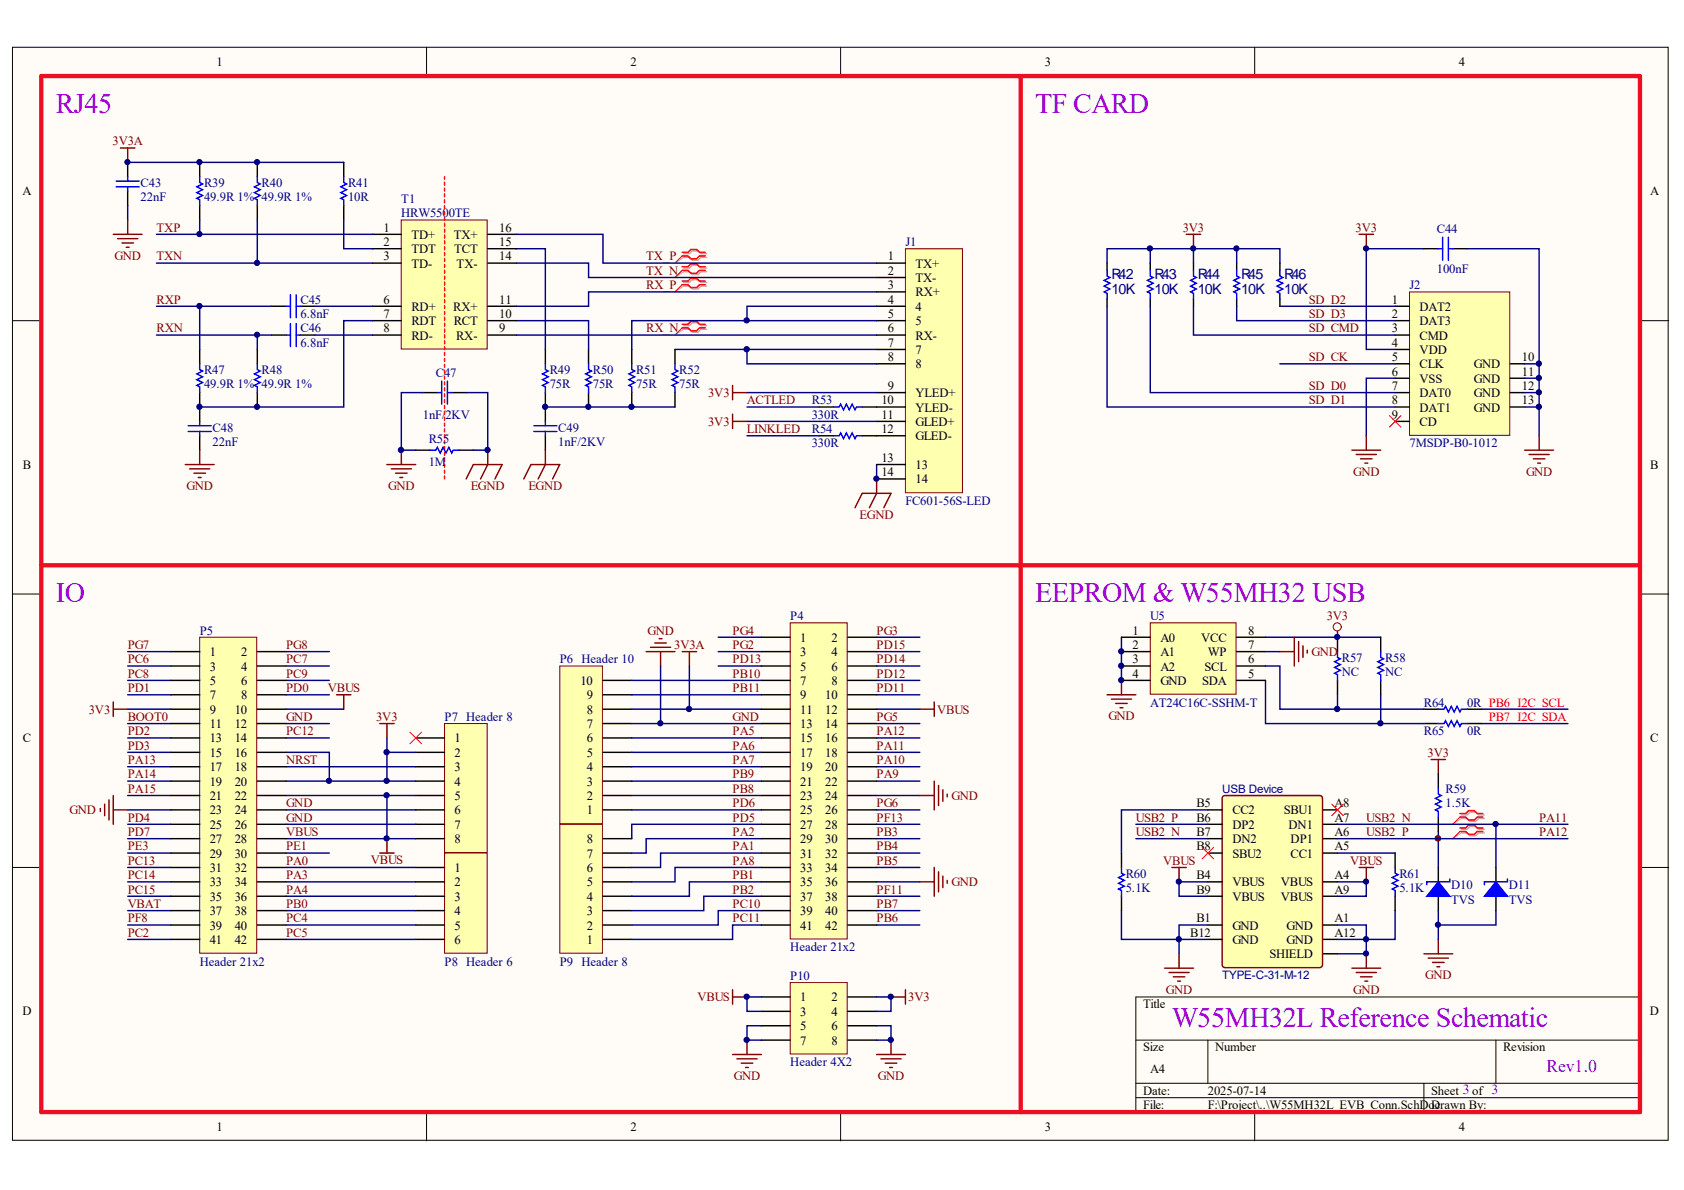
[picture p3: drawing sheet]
<svg xmlns="http://www.w3.org/2000/svg" width="297mm" height="210mm" viewBox="0 0 297 210" stroke-linecap="round" stroke-linejoin="round" font-family="sans-serif">
<defs><g id="words">
<g font-size="5" fill="#90f">
<text x="9.8" y="20">RJ45</text>
<text x="182.6" y="20">TF CARD</text>
<text x="9.8" y="106.3">IO</text>
<text x="182.6" y="106.3">EEPROM &amp; W55MH32 USB</text>
<text x="206.7" y="181.1">W55MH32L Reference Schematic</text>
</g>
<text font-size="3.1" fill="#90f" x="272.8" y="189">Rev1.0</text>
<g font-size="2.5" fill="#000080">
<text x="196" y="49.3">R42</text>
<text x="196" y="51.8">10K</text>
<text x="203.7" y="49.3">R43</text>
<text x="203.7" y="51.8">10K</text>
<text x="211.3" y="49.3">R44</text>
<text x="211.3" y="51.8">10K</text>
<text x="218.9" y="49.3">R45</text>
<text x="218.9" y="51.8">10K</text>
<text x="226.5" y="49.3">R46</text>
<text x="226.5" y="51.8">10K</text>
</g>
<g font-size="2.2">
<text x="38.2" y="11.6">1</text>
<text x="111.2" y="11.6">2</text>
<text x="184.3" y="11.6">3</text>
<text x="257.3" y="11.6">4</text>
<text x="4" y="34.4">A</text>
<text x="291" y="34.4">A</text>
<text x="67.7" y="40.9">1</text>
<text x="88.1" y="40.9">16</text>
<text x="67.7" y="43.4">2</text>
<text x="67.7" y="45.9">3</text>
<text x="72.6" y="42.1">TD+</text>
<text x="72.6" y="44.7">TDT</text>
<text x="72.6" y="47.2">TD-</text>
<text x="80" y="42.1">TX+</text>
<text x="80.1" y="44.7">TCT</text>
<text x="80.5" y="47.2">TX-</text>
<text x="88.1" y="45.9">14</text>
<text x="88.1" y="43.4">15</text>
<text x="156.6" y="45.9">1</text>
<text x="161.5" y="47.2">TX+</text>
<text x="67.7" y="53.6">6</text>
<text x="88.1" y="53.6">11</text>
<text x="156.6" y="48.5">2</text>
<text x="156.6" y="51">3</text>
<text x="156.6" y="53.6">4</text>
<text x="161.5" y="49.7">TX-</text>
<text x="161.5" y="52.3">RX+</text>
<text x="245.5" y="53.6">1</text>
<text x="67.7" y="56.1">7</text>
<text x="67.7" y="58.6">8</text>
<text x="72.6" y="54.8">RD+</text>
<text x="72.6" y="57.4">RDT</text>
<text x="72.6" y="59.9">RD-</text>
<text x="79.9" y="54.8">RX+</text>
<text x="80" y="57.4">RCT</text>
<text x="80.4" y="59.9">RX-</text>
<text x="88.1" y="58.6">9</text>
<text x="88.1" y="56.1">10</text>
<text x="156.6" y="56.1">5</text>
<text x="156.6" y="58.6">6</text>
<text x="161.5" y="54.8">4</text>
<text x="161.5" y="57.4">5</text>
<text x="161.5" y="59.9">RX-</text>
<text x="245.5" y="56.1">2</text>
<text x="245.5" y="58.6">3</text>
<text x="250.4" y="54.8">DAT2</text>
<text x="250.4" y="57.4">DAT3</text>
<text x="250.4" y="59.9">CMD</text>
<text x="156.6" y="61.2">7</text>
<text x="156.6" y="63.7">8</text>
<text x="161.5" y="62.4">7</text>
<text x="161.5" y="65">8</text>
<text x="245.5" y="61.2">4</text>
<text x="245.5" y="63.7">5</text>
<text x="250.4" y="62.4">VDD</text>
<text x="250.4" y="65">CLK</text>
<text x="260" y="65">GND</text>
<text x="268.4" y="63.7">10</text>
<text x="155.5" y="71.3">10</text>
<text x="156.6" y="68.8">9</text>
<text x="161.5" y="70">YLED+</text>
<text x="245.5" y="66.2">6</text>
<text x="245.5" y="68.8">7</text>
<text x="245.5" y="71.3">8</text>
<text x="250.4" y="67.5">VSS</text>
<text x="250.4" y="70">DAT0</text>
<text x="260" y="67.5">GND</text>
<text x="260" y="70">GND</text>
<text x="268.4" y="66.2">11</text>
<text x="268.4" y="68.8">12</text>
<text x="268.4" y="71.3">13</text>
<text x="155.5" y="73.9">11</text>
<text x="155.5" y="76.4">12</text>
<text x="161.5" y="72.6">YLED-</text>
<text x="161.5" y="75.1">GLED+</text>
<text x="161.5" y="77.7">GLED-</text>
<text x="245.5" y="73.9">9</text>
<text x="250.4" y="72.6">DAT1</text>
<text x="250.4" y="75.1">CD</text>
<text x="260" y="72.6">GND</text>
<text x="4" y="82.7">B</text>
<text x="155.5" y="81.5">13</text>
<text x="161.5" y="82.7">13</text>
<text x="291.1" y="82.7">B</text>
<text x="155.5" y="84">14</text>
<text x="161.5" y="85.3">14</text>
<text x="141.2" y="113.2">1</text>
<text x="146.7" y="113.2">2</text>
<text x="199.8" y="111.9">1</text>
<text x="204.7" y="113.2">A0</text>
<text x="211.9" y="113.2">VCC</text>
<text x="220.2" y="111.9">8</text>
<text x="37" y="115.7">1</text>
<text x="37" y="118.3">3</text>
<text x="42.5" y="115.7">2</text>
<text x="42.5" y="118.3">4</text>
<text x="141.2" y="115.7">3</text>
<text x="141.2" y="118.3">5</text>
<text x="146.7" y="115.7">4</text>
<text x="146.7" y="118.3">6</text>
<text x="199.8" y="114.5">2</text>
<text x="199.8" y="117">3</text>
<text x="199.8" y="119.5">4</text>
<text x="204.7" y="115.7">A1</text>
<text x="204.7" y="118.3">A2</text>
<text x="212.5" y="118.3">SCL</text>
<text x="213.1" y="115.7">WP</text>
<text x="220.2" y="119.5">5</text>
<text x="220.2" y="117">6</text>
<text x="220.2" y="114.5">7</text>
<text x="37" y="120.8">5</text>
<text x="37" y="123.3">7</text>
<text x="37" y="125.9">9</text>
<text x="41.4" y="125.9">10</text>
<text x="42.5" y="120.8">6</text>
<text x="42.5" y="123.3">8</text>
<text x="102.4" y="120.8">10</text>
<text x="103.5" y="125.9">8</text>
<text x="103.5" y="123.3">9</text>
<text x="141.2" y="120.8">7</text>
<text x="141.2" y="123.3">9</text>
<text x="141.2" y="125.9">11</text>
<text x="145.6" y="123.3">10</text>
<text x="145.6" y="125.9">12</text>
<text x="146.7" y="120.8">8</text>
<text x="204.7" y="120.8">GND</text>
<text x="212" y="120.8">SDA</text>
<text x="4" y="130.9">C</text>
<text x="37" y="128.4">11</text>
<text x="37" y="131">13</text>
<text x="41.4" y="128.4">12</text>
<text x="41.4" y="131">14</text>
<text x="80.2" y="131">1</text>
<text x="103.5" y="131">6</text>
<text x="103.5" y="128.4">7</text>
<text x="141.2" y="128.4">13</text>
<text x="141.2" y="131">15</text>
<text x="145.6" y="128.4">14</text>
<text x="145.6" y="131">16</text>
<text x="291.1" y="130.9">C</text>
<text x="37" y="133.5">15</text>
<text x="37" y="136">17</text>
<text x="41.4" y="133.5">16</text>
<text x="41.4" y="136">18</text>
<text x="80.2" y="133.5">2</text>
<text x="80.2" y="136">3</text>
<text x="103.5" y="136">4</text>
<text x="103.5" y="133.5">5</text>
<text x="141.2" y="133.5">17</text>
<text x="141.2" y="136">19</text>
<text x="145.6" y="133.5">18</text>
<text x="145.6" y="136">20</text>
<text x="37" y="138.6">19</text>
<text x="37" y="141.1">21</text>
<text x="37" y="143.7">23</text>
<text x="41.4" y="138.6">20</text>
<text x="41.4" y="141.1">22</text>
<text x="41.4" y="143.7">24</text>
<text x="80.2" y="138.6">4</text>
<text x="80.2" y="141.1">5</text>
<text x="80.2" y="143.7">6</text>
<text x="103.5" y="143.7">1</text>
<text x="103.5" y="141.1">2</text>
<text x="103.5" y="138.6">3</text>
<text x="141.2" y="138.6">21</text>
<text x="141.2" y="141.1">23</text>
<text x="141.2" y="143.7">25</text>
<text x="145.6" y="138.6">22</text>
<text x="145.6" y="141.1">24</text>
<text x="145.6" y="143.7">26</text>
<text x="211" y="142.4">B5</text>
<text x="217.4" y="143.7">CC2</text>
<text x="226.4" y="143.7">SBU1</text>
<text x="235.4" y="142.4">A8</text>
<text x="37" y="146.2">25</text>
<text x="37" y="148.7">27</text>
<text x="41.4" y="146.2">26</text>
<text x="41.4" y="148.7">28</text>
<text x="80.2" y="146.2">7</text>
<text x="80.2" y="148.7">8</text>
<text x="103.5" y="148.7">8</text>
<text x="141.2" y="146.2">27</text>
<text x="141.2" y="148.7">29</text>
<text x="145.6" y="146.2">28</text>
<text x="145.6" y="148.7">30</text>
<text x="211" y="144.9">B6</text>
<text x="211" y="147.5">B7</text>
<text x="217.4" y="146.2">DP2</text>
<text x="217.4" y="148.7">DN2</text>
<text x="227.3" y="146.2">DN1</text>
<text x="227.6" y="148.7">DP1</text>
<text x="235.4" y="147.5">A6</text>
<text x="235.4" y="144.9">A7</text>
<text x="37" y="151.3">29</text>
<text x="37" y="153.8">31</text>
<text x="41.4" y="151.3">30</text>
<text x="41.4" y="153.8">32</text>
<text x="80.2" y="153.8">1</text>
<text x="103.5" y="153.8">6</text>
<text x="103.5" y="151.3">7</text>
<text x="141.2" y="151.3">31</text>
<text x="141.2" y="153.8">33</text>
<text x="145.6" y="151.3">32</text>
<text x="145.6" y="153.8">34</text>
<text x="211" y="155.1">B4</text>
<text x="211" y="150">B8</text>
<text x="217.4" y="151.3">SBU2</text>
<text x="227.6" y="151.3">CC1</text>
<text x="235.4" y="155.1">A4</text>
<text x="235.4" y="150">A5</text>
<text x="37" y="156.3">33</text>
<text x="37" y="158.9">35</text>
<text x="37" y="161.4">37</text>
<text x="41.4" y="156.3">34</text>
<text x="41.4" y="158.9">36</text>
<text x="41.4" y="161.4">38</text>
<text x="80.2" y="156.3">2</text>
<text x="80.2" y="158.9">3</text>
<text x="80.2" y="161.4">4</text>
<text x="103.5" y="161.4">3</text>
<text x="103.5" y="158.9">4</text>
<text x="103.5" y="156.3">5</text>
<text x="141.2" y="156.3">35</text>
<text x="141.2" y="158.9">37</text>
<text x="141.2" y="161.4">39</text>
<text x="145.6" y="156.3">36</text>
<text x="145.6" y="158.9">38</text>
<text x="145.6" y="161.4">40</text>
<text x="211" y="157.6">B9</text>
<text x="217.4" y="156.3">VBUS</text>
<text x="217.4" y="158.9">VBUS</text>
<text x="225.9" y="156.3">VBUS</text>
<text x="225.9" y="158.9">VBUS</text>
<text x="235.4" y="157.6">A9</text>
<text x="37" y="164">39</text>
<text x="37" y="166.5">41</text>
<text x="41.4" y="164">40</text>
<text x="41.4" y="166.5">42</text>
<text x="80.2" y="164">5</text>
<text x="80.2" y="166.5">6</text>
<text x="103.5" y="166.5">1</text>
<text x="103.5" y="164">2</text>
<text x="141.2" y="164">41</text>
<text x="145.6" y="164">42</text>
<text x="209.9" y="165.2">B12</text>
<text x="211" y="162.7">B1</text>
<text x="217.4" y="164">GND</text>
<text x="217.4" y="166.5">GND</text>
<text x="227" y="164">GND</text>
<text x="227" y="166.5">GND</text>
<text x="235.4" y="162.7">A1</text>
<text x="235.4" y="165.2">A12</text>
<text x="223.9" y="169">SHIELD</text>
<text x="4" y="179.1">D</text>
<text x="141.2" y="176.7">1</text>
<text x="141.2" y="179.2">3</text>
<text x="146.7" y="176.7">2</text>
<text x="146.7" y="179.2">4</text>
<text x="201.6" y="177.8">Title</text>
<text x="291" y="179.1">D</text>
<text x="141.2" y="181.7">5</text>
<text x="141.2" y="184.3">7</text>
<text x="146.7" y="181.7">6</text>
<text x="146.7" y="184.3">8</text>
<text x="201.6" y="185.5">Size</text>
<text x="214.3" y="185.5">Number</text>
<text x="265.1" y="185.5">Revision</text>
<text x="202.9" y="189.3">A4</text>
<text x="201.6" y="193.1">Date:</text>
<text x="201.6" y="195.6">File:</text>
<text x="213.1" y="193.1">2025-07-14</text>
<text x="213.1" y="195.6">F:\Project\..\W55MH32L_EVB_Conn.SchDoc</text>
<text x="252.4" y="193.1">Sheet 3 of 3</text>
<text x="252.4" y="195.6">Drawn By:</text>
<text x="38.2" y="199.5">1</text>
<text x="111.2" y="199.5">2</text>
<text x="184.3" y="199.5">3</text>
<text x="257.3" y="199.5">4</text>
</g>
<g font-size="2.2" fill="#800000">
<text x="19.9" y="25.6">3V3A</text>
<text x="27.6" y="40.9">TXP</text>
<text x="208.6" y="40.9">3V3</text>
<text x="239.1" y="40.9">3V3</text>
<text x="20.2" y="45.9">GND</text>
<text x="27.6" y="45.9">TXN</text>
<text x="114" y="45.9">TX_P</text>
<text x="27.6" y="53.6">RXP</text>
<text x="114" y="48.5">TX_N</text>
<text x="114" y="51">RX_P</text>
<text x="230.8" y="53.6">SD_D2</text>
<text x="27.6" y="58.6">RXN</text>
<text x="114" y="58.6">RX_N</text>
<text x="230.8" y="56.1">SD_D3</text>
<text x="230.8" y="58.6">SD_CMD</text>
<text x="230.8" y="63.7">SD_CK</text>
<text x="124.9" y="70">3V3</text>
<text x="131.8" y="71.3">ACTLED</text>
<text x="230.8" y="68.8">SD_D0</text>
<text x="230.8" y="71.3">SD_D1</text>
<text x="124.9" y="75.1">3V3</text>
<text x="131.8" y="76.4">LINKLED</text>
<text x="238.7" y="83.9">GND</text>
<text x="269.2" y="83.9">GND</text>
<text x="32.9" y="86.5">GND</text>
<text x="68.5" y="86.5">GND</text>
<text x="83" y="86.5">EGND</text>
<text x="93.2" y="86.5">EGND</text>
<text x="151.6" y="91.5">EGND</text>
<text x="114.2" y="111.9">GND</text>
<text x="129.2" y="111.9">PG4</text>
<text x="154.6" y="111.9">PG3</text>
<text x="234" y="109.4">3V3</text>
<text x="22.5" y="119.5">PC8</text>
<text x="22.5" y="117">PC6</text>
<text x="22.5" y="114.5">PG7</text>
<text x="50.5" y="119.5">PC9</text>
<text x="50.5" y="117">PC7</text>
<text x="50.5" y="114.5">PG8</text>
<text x="118.9" y="114.5">3V3A</text>
<text x="129.2" y="114.5">PG2</text>
<text x="129.2" y="117">PD13</text>
<text x="129.2" y="119.5">PB10</text>
<text x="154.6" y="114.5">PD15</text>
<text x="154.6" y="117">PD14</text>
<text x="154.6" y="119.5">PD12</text>
<text x="231.3" y="115.7">GND</text>
<text x="15.7" y="125.9">3V3</text>
<text x="22.5" y="122.1">PD1</text>
<text x="50.5" y="122.1">PD0</text>
<text x="57.8" y="122.1">VBUS</text>
<text x="129.2" y="122.1">PB11</text>
<text x="154.6" y="122.1">PD11</text>
<text x="165.3" y="125.9">VBUS</text>
<text x="22.5" y="127.2">BOOT0</text>
<text x="22.5" y="129.7">PD2</text>
<text x="50.5" y="127.2">GND</text>
<text x="50.5" y="129.7">PC12</text>
<text x="66.3" y="127.2">3V3</text>
<text x="129.2" y="127.2">GND</text>
<text x="129.2" y="129.7">PA5</text>
<text x="154.6" y="129.7">PA12</text>
<text x="154.6" y="127.2">PG5</text>
<text x="195.5" y="127.1">GND</text>
<text x="22.5" y="134.8">PA13</text>
<text x="22.5" y="137.3">PA14</text>
<text x="22.5" y="132.2">PD3</text>
<text x="50.5" y="134.8">NRST</text>
<text x="129.2" y="132.2">PA6</text>
<text x="129.2" y="134.8">PA7</text>
<text x="129.2" y="137.3">PB9</text>
<text x="154.6" y="132.2">PA11</text>
<text x="154.6" y="134.8">PA10</text>
<text x="154.6" y="137.3">PA9</text>
<text x="251.8" y="133.5">3V3</text>
<text x="12.3" y="143.7">GND</text>
<text x="22.5" y="139.8">PA15</text>
<text x="50.5" y="142.4">GND</text>
<text x="129.2" y="139.8">PB8</text>
<text x="129.2" y="142.4">PD6</text>
<text x="154.6" y="142.4">PG6</text>
<text x="167.8" y="141.1">GND</text>
<text x="22.5" y="147.5">PD7</text>
<text x="22.5" y="144.9">PD4</text>
<text x="50.5" y="144.9">GND</text>
<text x="50.5" y="147.5">VBUS</text>
<text x="129.2" y="147.5">PA2</text>
<text x="129.2" y="144.9">PD5</text>
<text x="154.6" y="144.9">PF13</text>
<text x="154.6" y="147.5">PB3</text>
<text x="200.4" y="144.9">USB2_P</text>
<text x="200.4" y="147.5">USB2_N</text>
<text x="241" y="147.5">USB2_P</text>
<text x="241" y="144.9">USB2_N</text>
<text x="271.5" y="147.5">PA12</text>
<text x="271.5" y="144.9">PA11</text>
<text x="22.5" y="150">PE3</text>
<text x="22.5" y="152.5">PC13</text>
<text x="22.5" y="155.1">PC14</text>
<text x="50.5" y="152.5">PA0</text>
<text x="50.5" y="155.1">PA3</text>
<text x="50.5" y="150">PE1</text>
<text x="65.4" y="152.5">VBUS</text>
<text x="129.2" y="150">PA1</text>
<text x="129.2" y="152.5">PA8</text>
<text x="129.2" y="155.1">PB1</text>
<text x="154.6" y="150">PB4</text>
<text x="154.6" y="152.5">PB5</text>
<text x="205.2" y="152.5">VBUS</text>
<text x="238.2" y="152.5">VBUS</text>
<text x="22.5" y="160.2">VBAT</text>
<text x="22.5" y="157.6">PC15</text>
<text x="50.5" y="157.6">PA4</text>
<text x="50.5" y="160.2">PB0</text>
<text x="129.2" y="160.2">PC10</text>
<text x="129.2" y="157.6">PB2</text>
<text x="154.6" y="157.6">PF11</text>
<text x="154.6" y="160.2">PB7</text>
<text x="167.8" y="156.3">GND</text>
<text x="22.5" y="162.7">PF8</text>
<text x="22.5" y="165.2">PC2</text>
<text x="50.5" y="162.7">PC4</text>
<text x="50.5" y="165.2">PC5</text>
<text x="129.2" y="162.7">PC11</text>
<text x="154.6" y="162.7">PB6</text>
<text x="251.4" y="172.8">GND</text>
<text x="123" y="176.7">VBUS</text>
<text x="160.2" y="176.7">3V3</text>
<text x="205.7" y="175.3">GND</text>
<text x="238.7" y="175.3">GND</text>
<text x="129.4" y="190.5">GND</text>
<text x="154.9" y="190.5">GND</text>
</g>
<g font-size="2.2" fill="#000080">
<text x="24.8" y="33">C43</text>
<text x="24.8" y="35.5">22nF</text>
<text x="36" y="33">R39</text>
<text x="36" y="35.5">49.9R 1% 49.9R 1%</text>
<text x="46.1" y="33">R40</text>
<text x="61.4" y="33">R41</text>
<text x="61.4" y="35.5">10R</text>
<text x="70.8" y="35.8">T1</text>
<text x="70.8" y="38.3">HRW5500TE</text>
<text x="253.4" y="41.1">C44</text>
<text x="159.7" y="43.4">J1</text>
<text x="53" y="53.6">C45</text>
<text x="248.6" y="51">J2</text>
<text x="253.4" y="48.2">100nF</text>
<text x="53" y="58.6">C46</text>
<text x="53" y="56.1">6.8nF</text>
<text x="36" y="66">R47</text>
<text x="46.1" y="66">R48</text>
<text x="53" y="61.2">6.8nF</text>
<text x="97" y="66">R49</text>
<text x="104.6" y="66">R50</text>
<text x="112.2" y="66">R51</text>
<text x="119.8" y="66">R52</text>
<text x="36" y="68.5">49.9R 1% 49.9R 1%</text>
<text x="76.9" y="66.5">C47</text>
<text x="97" y="68.5">75R</text>
<text x="104.6" y="68.5">75R</text>
<text x="112.2" y="68.5">75R</text>
<text x="119.8" y="68.5">75R</text>
<text x="143.2" y="71.3">R53</text>
<text x="37.5" y="76.1">C48</text>
<text x="74.6" y="73.9">1nF/</text>
<text x="78.6" y="73.9">2KV</text>
<text x="98.5" y="76.1">C49</text>
<text x="143.2" y="73.9">330R</text>
<text x="143.2" y="76.4">R54</text>
<text x="37.5" y="78.7">22nF</text>
<text x="75.6" y="78.2">R55</text>
<text x="75.6" y="82.2">1M</text>
<text x="98.5" y="78.7">1nF/2KV</text>
<text x="143.2" y="78.9">330R</text>
<text x="248.6" y="78.9">7MSDP-B0-1012</text>
<text x="159.7" y="89.1">FC601-56S-LED</text>
<text x="35.2" y="111.9">P5</text>
<text x="139.4" y="109.4">P4</text>
<text x="202.9" y="109.4">U5</text>
<text x="98.7" y="117">P6 Header 10</text>
<text x="236.7" y="116.8">R57</text>
<text x="236.7" y="119.3">NC</text>
<text x="244.3" y="116.8">R58</text>
<text x="244.3" y="119.3">NC</text>
<text x="202.9" y="124.6">AT24C16C-SSHM-T</text>
<text x="251.2" y="124.6">R64</text>
<text x="258.8" y="124.6">0R PB6 I2C_SCL</text>
<text x="78.4" y="127.2">P7 Header 8</text>
<text x="251.2" y="129.7">R65</text>
<text x="258.8" y="129.7">0R</text>
<text x="255" y="139.8">R59</text>
<text x="255" y="142.4">1.5K</text>
<text x="198.6" y="154.8">R60</text>
<text x="246.8" y="154.8">R61</text>
<text x="198.6" y="157.4">5.1K</text>
<text x="246.8" y="157.4">5.1K</text>
<text x="256" y="156.9">D10</text>
<text x="256" y="159.4">TVS</text>
<text x="266.2" y="156.9">D11</text>
<text x="266.2" y="159.4">TVS</text>
<text x="139.4" y="167.8">Header 21x2</text>
<text x="35.2" y="170.3">Header 21x2</text>
<text x="78.4" y="170.3">P8 Header 6</text>
<text x="98.7" y="170.3">P9 Header 8</text>
<text x="139.4" y="172.8">P10</text>
<text x="139.4" y="188.1">Header 4X2</text>
</g>
<text font-size="2.2" fill="#f00" x="262.6" y="127.2">PB7 I2C_SDA</text>
<g font-size="2.1" fill="#000080">
<text x="215.6" y="139.9">USB Device</text>
<text x="215.6" y="172.6">TYPE-C-31-M-12</text>
</g>
</g></defs>
<g fill="#fffcf8" stroke="#000" stroke-width=".18">
<path d="M2.2 8.3h292v192.8h-292z"/>
<path d="M7.3 13.4h281.9v182.7h-281.9z"/>
</g>
<g fill="none" stroke="#000" stroke-width=".18">
<path d="M75.2 8.3v5.1M148.3 8.3v5.1M221.3 8.3v5.1M2.2 56.6h5.1M289.3 56.6h5.1M2.2 104.8h5.1M289.3 104.8h5.1M2.2 153h5.1M289.3 153h5.1M289.3 175.9h-88.9v20.3M75.2 196.2v5M148.3 196.2v5"/>
<path d="M200.4 183.5h88.9M200.4 191.1h88.9M200.4 193.6h88.9M213.1 183.5v7.6M221.3 196.2v5M251.2 191.1v5.1M263.9 183.5v7.6"/>
</g>
<circle cx="253.6" cy="147.9" r=".46" fill="#000080" stroke="#000080" stroke-width=".18"/>
<g fill="none" stroke="#000" stroke-width=".25">
<path d="M22.5 28.6v2.6M22.5 33.7v2.6M45.4 28.6v2.6M45.4 36.3v2.5M60.6 28.6v2.6M60.6 36.3v2.5M47.9 59.1h2.6M47.9 54h2.6M53 59.1h2.5M53 54h2.5M35.2 71.8v2.5M35.2 76.9v2.5"/>
<path d="M96.2 61.6v2.6M96.2 69.3v5M96.2 76.9v2.5M103.8 61.6v2.6M103.8 69.3v2.5"/>
</g>
<g fill="none" stroke="#00f" stroke-width=".25">
<path d="M20.5 33h4.1M20.5 31.9h4.1M22.5 31.2v.7M22.5 33v.7M45.4 31.2v1l.5 .2-1 .6 1 .5-1 .5 1 .5-1 .5 .5 .2v1.1M60.6 31.2v1l.5 .2-1 .6 1 .5-1 .5 1 .5-1 .5 .5 .2v1.1M50.5 59.1h.7M50.5 54h.7M51.2 52v4.1M51.2 57.1v4M52.2 52v4.1M52.2 57.1v4"/>
<path d="M52.2 59.1h.8M52.2 54h.8M33.2 75.1h4.1M33.2 76.1h4.1M35.2 74.3v.8M35.2 76.1v.8M94.2 75.1h4M94.2 76.1h4M96.2 64.2v1l.5 .2-1 .6 1 .5-1 .5 1 .5-1 .5 .5 .2v1.1M96.2 74.3v.8M96.2 76.1v.8M103.8 64.2v1l.5 .2-1 .6 1 .5-1 .5 1 .5-1 .5 .5 .2v1.1"/>
</g>
<path d="M96.2 79.4v2.5l-1.3 2.6M92.4 84.5l1.3-2.6h5l-1.2 2.6M150.8 89.6l1.3-2.6h5.1l-1.3 2.6M154.6 84.5v2.5l-1.2 2.6" fill="none" stroke="#800000" stroke-width=".25"/>
<path d="M120.6 44.8h1l.5-.5h1l.5 .5h1M120.6 45.4h1l.5 .5h1l.5-.5h1M120.6 47.3h1l.5-.5h1l.5 .5h1M120.6 47.9h1l.5 .5h1l.5-.5h1M120.6 49.8h1l.5-.5h1l.5 .5h1M120.6 50.5h1l.5 .5h1l.5-.5h1M120.6 57.4h1l.5-.5h1l.5 .5h1M120.6 58.1h1l.5 .5h1l.5-.5h1" fill="none" stroke="#d0a19e" stroke-width=".25"/>
<path d="M120.6 45.4l-1.5 1M120.6 47.9l-1.5 1M120.6 50.5l-1.5 1M120.6 58.1l-1.5 1" fill="none" stroke="#d0a19e" stroke-width=".18"/>
<path d="M120.3 44.5h1l.6-.5h1l.5 .5h1M120.3 45.1h1l.6 .5h1l.5-.5h1M120.3 47h1l.6-.5h1l.5 .5h1M120.3 47.7h1l.6 .5h1l.5-.5h1M120.3 49.6h1l.6-.5h1l.5 .5h1M120.3 50.2h1l.6 .5h1l.5-.5h1M120.3 57.2h1l.6-.5h1l.5 .5h1M120.3 57.8h1l.6 .5h1l.5-.5h1" fill="none" stroke="#f00" stroke-width=".25"/>
<path d="M120.3 45.1l-1.2 1.3M120.3 47.7l-1.2 1.2M120.3 50.2l-1.2 1.3M120.3 57.8l-1.2 1.3" fill="none" stroke="#f00" stroke-width=".18"/>
<path d="M154.6 81.9v2.6" fill="none" stroke="#000080" stroke-width=".25"/>
<path d="M159.7 43.9h10.1v43h-10.1z" fill="#ffffb0" stroke="#800000" stroke-width=".18"/>
<g fill="none" stroke="#000" stroke-width=".25">
<path d="M154.6 46.4h5.1M154.6 48.9h5.1M154.6 51.5h5.1M154.6 54h5.1M154.6 56.6h5.1M154.6 59.1h5.1M74.6 69.3h2.5M79.7 69.3h2.5M111.4 61.6v2.6M111.4 69.3v2.5M154.6 61.6h5.1M154.6 64.2h5.1"/>
<path d="M154.6 69.3h5.1M154.6 71.8h5.1M154.6 74.3h5.1M154.6 76.9h5.1M154.6 81.9h5.1M154.6 84.5h5.1"/>
</g>
<path d="M91.1 43.9h5.1v17.7M91.1 56.6h12.7v5M154.6 54h-22.8v2.6h22.8M131.8 71.8h12.7M131.8 76.9h12.7M154.6 61.6h-22.8v2.6h22.8" fill="none" stroke="#000080" stroke-width=".25"/>
<path d="M77.1 69.3h.8M77.9 67.2v4.1M78.9 67.2v4.1M78.9 69.3h.8M111.4 64.2v1l.5 .2-1 .6 1 .5-1 .5 1 .5-1 .5 .5 .2v1.1" fill="none" stroke="#00f" stroke-width=".25"/>
<path d="M70.8 79.4v2.5M86 79.4v2.5l-1.2 2.6M68.3 81.9h5M69 82.7h3.6M69.8 83.5h2M70.5 84.2h.5M82.2 84.5l1.3-2.6h5.1l-1.3 2.6" fill="none" stroke="#800000" stroke-width=".25"/>
<path d="M70.8 38.8h15.1v22.8h-15.1z" fill="#ffffb0" stroke="#800000" stroke-width=".18"/>
<g fill="none" stroke="#000" stroke-width=".25">
<path d="M35.2 28.6v2.6M35.2 36.3v2.5M65.7 41.3h5.1M65.7 43.9h5.1M65.7 46.4h5.1M65.7 54h5.1M65.7 56.6h5.1M65.7 59.1h5.1M86 41.3h5.1M86 43.9h5.1M86 46.4h5.1M86 54h5.1"/>
<path d="M86 56.6h5.1M86 59.1h5.1M35.2 61.6v2.6M35.2 69.3v2.5M45.4 61.6v2.6M45.4 69.3v2.5M73.3 79.4h2.6M81 79.4h2.5M119.1 61.6v2.6M119.1 69.3v2.5M144.5 71.8h2.5M144.5 76.9h2.5"/>
<path d="M152.1 71.8h2.5M152.1 76.9h2.5"/>
</g>
<path d="M78.4 84.5v-53.3" fill="none" stroke="#f00" stroke-width=".25" stroke-dasharray=".5 .5"/>
<path d="M35.2 31.2v1l.5 .2-1 .6 1 .5-1 .5 1 .5-1 .5 .5 .2v1.1M35.2 64.2v1l.5 .2-1 .6 1 .5-1 .5 1 .5-1 .5 .5 .2v1.1M45.4 64.2v1l.5 .2-1 .6 1 .5-1 .5 1 .5-1 .5 .5 .2v1.1M75.9 79.4h1l.2-.5 .5 1 .6-1 .5 1 .5-1 .5 1 .2-.5h1.1M119.1 64.2v1l.5 .2-1 .6 1 .5-1 .5 1 .5-1 .5 .5 .2v1.1M147 71.8h1l.3-.5 .5 1 .5-1 .5 1 .5-1 .5 1 .3-.5h1M147 76.9h1l.3-.5 .5 1 .5-1 .5 1 .5-1 .5 1 .3-.5h1" fill="none" stroke="#00f" stroke-width=".25"/>
<g fill="none" stroke="#000080" stroke-width=".25">
<path d="M22.5 36.3v2.5M60.6 38.8v5.1h5.1M27.6 59.1h20.3M27.6 46.4h38.1M27.6 41.3h38.1M27.6 54h20.3M55.5 59.1h10.2M55.5 54h10.2M65.7 56.6h-5.1v15.2h-25.4M91.1 46.4h12.7v2.5h50.8M91.1 41.3h15.3v5.1h48.2M91.1 59.1h63.5"/>
<path d="M154.6 51.5h-50.8v2.5h-12.7M74.6 69.3h-3.8v10.1h2.5M82.2 69.3h3.8v10.1h-2.5"/>
</g>
<path d="M78.4 127.6h7.5v22.8h-7.5z" fill="#ffffb0" stroke="#800000" stroke-width=".18"/>
<path d="M73.3 130.2h5.1M73.3 132.7h5.1M73.3 135.2h5.1M73.3 137.8h5.1M73.3 140.3h5.1M73.3 142.9h5.1M73.3 145.4h5.1M73.3 147.9h5.1" fill="none" stroke="#000" stroke-width=".25"/>
<path d="M98.7 145.4h7.6v22.7h-7.6z" fill="#ffffb0" stroke="#800000" stroke-width=".18"/>
<path d="M106.4 158.1h5M106.4 155.5h5M106.4 153h5M106.4 150.5h5M106.4 147.9h5M106.4 165.7h5M106.4 163.2h5M106.4 160.6h5" fill="none" stroke="#000" stroke-width=".25"/>
<path d="M78.4 150.5h7.5v17.6h-7.5z" fill="#ffffb0" stroke="#800000" stroke-width=".18"/>
<path d="M73.3 153h5.1M73.3 155.5h5.1M73.3 158.1h5.1M73.3 160.6h5.1M73.3 163.2h5.1M73.3 165.7h5.1" fill="none" stroke="#000" stroke-width=".25"/>
<path d="M98.7 117.5h7.6v27.8h-7.6z" fill="#ffffb0" stroke="#800000" stroke-width=".18"/>
<path d="M106.4 137.8h5M106.4 135.2h5M106.4 132.7h5M106.4 130.2h5M106.4 127.6h5M106.4 125.1h5M106.4 122.6h5M106.4 120h5M106.4 142.9h5M106.4 140.3h5" fill="none" stroke="#000" stroke-width=".25"/>
<g fill="none" stroke="#000080" stroke-width=".25">
<path d="M116.5 117.5v10.1M121.6 117.5v7.6M126.7 117.5h7.6M154.6 117.5h7.6M22.5 135.2h7.6M22.5 137.8h7.6M22.5 120h7.6M22.5 122.6h7.6M22.5 125.1h7.6M22.5 127.6h7.6M22.5 130.2h7.6M22.5 132.7h7.6"/>
<path d="M50.5 132.7h7.6v5.1M50.5 135.2h22.8M50.5 137.8h22.8M50.5 120h7.6M50.5 122.6h7.6M50.5 125.1h10.1M50.5 127.6h7.6M50.5 130.2h7.6M68.3 132.7h5M68.3 130.2v7.6M111.4 135.2h22.9M111.4 137.8h22.9"/>
<path d="M111.4 120h22.9M111.4 122.6h22.9M111.4 125.1h22.9M111.4 127.6h22.9M111.4 130.2h22.9M111.4 132.7h22.9M154.6 135.2h7.6M154.6 137.8h7.6M154.6 120h7.6M154.6 122.6h7.6M154.6 125.1h7.6M154.6 127.6h7.6"/>
<path d="M154.6 130.2h7.6M154.6 132.7h7.6M22.5 140.3h7.6M22.5 142.9h7.6M22.5 145.4h7.6M22.5 147.9h7.6M22.5 153h7.6M22.5 155.5h7.6M22.5 158.1h7.6M22.5 150.5h7.6M50.5 140.3h22.8M50.5 142.9h22.8"/>
<path d="M50.5 145.4h22.8M50.5 147.9h22.8M50.5 153h22.8M50.5 155.5h22.8M50.5 158.1h22.8M50.5 150.5h7.6M68.3 140.3v7.6M111.4 140.3h22.9M111.4 142.9h22.9M134.3 145.4h-22.9v2.5M134.3 147.9h-20.3v2.6h-2.6M134.3 150.5h-17.8v2.5h-5.1"/>
<path d="M134.3 153h-15.2v2.5h-7.7M134.3 155.5h-12.7v2.6h-10.2M134.3 158.1h-10.2v2.5h-12.7M154.6 140.3h7.6M154.6 142.9h7.6M154.6 145.4h7.6M154.6 147.9h7.6M154.6 153h7.6M154.6 155.5h7.6M154.6 158.1h7.6M154.6 150.5h7.6M22.5 160.6h7.6"/>
<path d="M22.5 163.2h7.6M22.5 165.7h7.6M50.5 160.6h22.8M50.5 163.2h22.8M50.5 165.7h22.8M134.3 160.6h-7.6v2.6h-15.3M134.3 163.2h-5.1v2.5h-17.8M154.6 160.6h7.6M154.6 163.2h7.6"/>
</g>
<path d="M72.3 129.2l2 2M74.3 129.2l-2 2" fill="none" stroke="#f00" stroke-width=".18"/>
<g fill="none" stroke="#800000" stroke-width=".25">
<path d="M114 114.9h5.1M114.7 114.2h3.6M115.5 113.4h2M116.3 112.7h.5M116.5 114.9v2.6M120.3 114.9h2.6M121.6 114.9v2.6M20 123.8v2.6M20 125.1h2.5M59.4 122.6h2.5M60.6 122.6v2.5M67 127.6h2.5"/>
<path d="M68.3 127.6v2.6M162.2 125.1h2.6M164.8 123.8v2.6M164.8 137.8v5.1M165.5 138.5v3.6M166.3 139.3v2M17.7 142.6v.5M18.5 141.8v2.1M19.2 141.1v3.5M20 140.3v5.1M20 142.9h2.5M67 150.5h2.5"/>
<path d="M68.3 147.9v2.6M162.2 140.3h2.6M162.2 155.5h2.6M164.8 153v5.1M165.5 153.8v3.5M166.3 154.5v2.1M167.1 140.1v.5M167.1 155.3v.5"/>
</g>
<path d="M248.6 51.5h17.7v25.3h-17.7z" fill="#ffffb0" stroke="#800000" stroke-width=".18"/>
<g fill="none" stroke="#000" stroke-width=".25">
<path d="M195.3 46.4v1.3M195.3 52.8v1.2M202.9 46.4v1.3M202.9 52.8v1.2M210.5 46.4v1.3M210.5 52.8v1.2M218.1 46.4v1.3M218.1 52.8v1.2M225.8 46.4v1.3M225.8 52.8v1.2M246.1 54h2.5M246.1 56.6h2.5"/>
<path d="M246.1 59.1h2.5M251.2 43.9h2.5M256.2 43.9h2.6M246.1 61.6h2.5M246.1 64.2h2.5M246.1 66.7h2.5M246.1 69.3h2.5M246.1 71.8h2.5M246.1 74.3h2.5M266.4 64.2h2.5M266.4 66.7h2.5M266.4 69.3h2.5"/>
<path d="M266.4 71.8h2.5M235.9 112.4v2.5M235.9 120v2.6"/>
</g>
<g fill="none" stroke="#000080" stroke-width=".25">
<path d="M22.5 28.6h38.1M35.2 38.8v2.5M45.4 38.8v7.6M35.2 54v7.6M45.4 59.1v2.5M131.8 56.6h-20.4v5M195.3 54v17.8h50.8M195.3 46.4v-2.5h30.5v2.5M202.9 54v15.3h43.2M202.9 43.9v2.5M210.5 54v5.1h35.6M210.5 43.9v2.5"/>
<path d="M218.1 54v2.6h28M218.1 43.9v2.5M225.8 54h20.3M251.2 43.9h-10.2v17.7h5.1M258.8 43.9h12.7v20.3M96.2 71.8h22.9M119.1 61.6h12.7M131.8 69.3h22.8M131.8 74.3h22.8M225.8 64.2h20.3M246.1 66.7h-5.1v10.2M268.9 64.2h2.6v12.7"/>
<path d="M268.9 71.8h2.6M268.9 69.3h2.6M268.9 66.7h2.6M197.8 112.4v7.6M223.2 112.4h20.3M223.2 120v7.6h20.3v-5"/>
</g>
<path d="M195.3 47.7v1l.5 .2-1 .6 1 .5-1 .5 1 .5-1 .5 .5 .2v1.1M202.9 47.7v1l.5 .2-1 .6 1 .5-1 .5 1 .5-1 .5 .5 .2v1.1M210.5 47.7v1l.5 .2-1 .6 1 .5-1 .5 1 .5-1 .5 .5 .2v1.1M218.1 47.7v1l.5 .2-1 .6 1 .5-1 .5 1 .5-1 .5 .5 .2v1.1M225.8 47.7v1l.5 .2-1.1 .6 1.1 .5-1.1 .5 1.1 .5-1.1 .5 .6 .2v1.1M253.7 43.9h.8M254.5 41.8v4.1M255.5 41.8v4.1M255.5 43.9h.7M235.9 114.9v1.1l.5 .2-1 .5 1 .5-1 .5 1 .5-1 .5 .5 .3v1" fill="none" stroke="#00f" stroke-width=".25"/>
<path d="M245.1 73.3l2 2M247.1 73.3l-2 2" fill="none" stroke="#f00" stroke-width=".18"/>
<g fill="none" stroke="#800000" stroke-width=".25">
<path d="M21.3 26.1h2.5M22.5 26.1v2.5M22.5 38.8v2.5M20 41.3h5.1M20.7 42.1h3.6M21.5 42.9h2M22.3 43.6h.5M209.2 41.3h2.6M210.5 41.3v2.6M239.7 41.3h2.6M241 41.3v2.6M35.2 79.4v2.5"/>
<path d="M129.2 68v2.5M129.2 73.1v2.5M129.2 69.3h2.6M129.2 74.3h2.6M238.5 79.4h5M241 76.9v2.5M268.9 79.4h5.1M271.5 76.9v2.5M32.7 81.9h5.1M33.4 82.7h3.6M34.2 83.5h2M35 84.2h.5"/>
<path d="M239.2 80.2h3.6M240 80.9h2M240.7 81.7h.6M269.7 80.2h3.6M270.5 80.9h2M271.2 81.7h.5M235.9 111.4v1"/>
</g>
<path d="M7.3 13.4h282v182.8h-282zM180 13.4v86.3M7.3 99.7h282" fill="none" stroke="#ee0e22" stroke-width=".76"/>
<circle cx="235.9" cy="110.6" r=".71" fill="none" stroke="#800000" stroke-width=".18"/>
<path d="M202.9 109.9h15.1v12.6h-15.1z" fill="#ffffb0" stroke="#800000" stroke-width=".18"/>
<g fill="none" stroke="#000" stroke-width=".25">
<path d="M197.8 112.4h5.1M197.8 114.9h5.1M197.8 117.5h5.1M218.1 112.4h5.1M218.1 114.9h5.1M218.1 117.5h5.1M243.5 112.4v2.5M197.8 120h5.1M218.1 120h5.1M243.5 120v2.6M253.7 153v2.5M253.7 158.1v2.5"/>
<path d="M263.9 153v2.5M263.9 158.1v2.5"/>
</g>
<path d="M243.5 114.9v1.1l.5 .2-1 .5 1 .5-1 .5 1 .5-1 .5 .5 .3v1M255.7 155v.5h-4v.6M265.9 155v.5h-4.1v.6" fill="none" stroke="#00f" stroke-width=".25"/>
<path d="M257.8 143.7h1l.5-.5h1l.5 .5h1M257.8 144.4h1l.5 .5h1l.5-.5h1M257.8 146.3h1l.5-.5h1l.5 .5h1M257.8 146.9h1l.5 .5h1l.5-.5h1" fill="none" stroke="#d0a19e" stroke-width=".25"/>
<path d="M257.8 144.4l-1.6 1M257.8 146.9l-1.6 1" fill="none" stroke="#d0a19e" stroke-width=".18"/>
<path d="M257.5 143.5h1l.5-.5h1.1l.5 .5h1M257.5 144.1h1l.5 .5h1.1l.5-.5h1M257.5 146h1l.5-.5h1.1l.5 .5h1M257.5 146.7h1l.5 .5h1.1l.5-.5h1" fill="none" stroke="#f00" stroke-width=".25"/>
<path d="M257.5 144.1l-1.3 1.3M257.5 146.7l-1.3 1.2" fill="none" stroke="#f00" stroke-width=".18"/>
<path d="M252.4 134h2.6M253.7 134v2.5M251.2 168.2h5M251.9 169h3.6M252.7 169.8h2M253.4 170.5h.6M253.7 165.7v2.5" fill="none" stroke="#800000" stroke-width=".25"/>
<path d="M253.7 146.7v6.3M263.9 145.4v7.6M253.7 160.6v5.1M263.9 160.6v2.6h-10.2" fill="none" stroke="#000080" stroke-width=".25"/>
<g fill="#00f" stroke="#00f" stroke-width=".25">
<path d="M253.7 155.5l2 2.6h-4z"/>
<path d="M263.9 155.5l2 2.6h-4.1z"/>
</g>
<path d="M215.6 140.6l.5-.3h16.7l.4 .3 .1 29.6-.3 .4-16.9 .1-.5-.3z" fill="#ffffb0" stroke="#800" stroke-width=".25"/>
<g fill="none" stroke="#000" stroke-width=".25">
<path d="M251.2 125.1h2.5M251.2 127.6h2.5M253.7 136.5v2.6M258.8 125.1h2.5M258.8 127.6h2.5M197.8 150.5v2.5M197.8 158.1v2.5M213.1 155.5h2.5M213.1 142.9h2.5M213.1 145.4h2.5M213.1 147.9h2.5M213.1 150.5h2.5"/>
<path d="M213.1 158.1h2.5M233.4 155.5h2.5M233.4 142.9h2.5M233.4 145.4h2.5M233.4 147.9h2.5M233.4 150.5h2.5M233.4 158.1h2.5M246.1 150.5v2.5M246.1 158.1v2.5M253.7 144.1v2.6M213.1 163.2h2.5M213.1 165.7h2.5"/>
<path d="M233.4 163.2h2.5M233.4 165.7h2.5M233.4 168.2h2.5"/>
</g>
<g fill="none" stroke="#800000" stroke-width=".25">
<path d="M225.8 114.9h2.5M228.3 112.4v5.1M229.1 113.2v3.5M229.8 113.9v2.1M230.6 114.7v.5M195.3 122.6h5.1M196 123.3h3.6M196.8 124.1h2M197.6 124.8h.5M197.8 120v2.6M206.7 153h2.5M208 153v2.5"/>
<path d="M239.7 153h2.6M241 153v2.5M205.4 170.8h5.1M206.2 171.5h3.6M207 172.3h2M207.7 173.1h.5M208 168.2v2.6M238.5 170.8h5M239.2 171.5h3.6M240 172.3h2M240.7 173.1h.6M241 168.2v2.6"/>
</g>
<g fill="none" stroke="#000080" stroke-width=".25">
<path d="M22.5 117.5h7.6M50.5 117.5h7.6M126.7 114.9h7.6M154.6 114.9h7.6M223.2 117.5h2.6v7.6h25.4M223.2 114.9h2.6M235.9 122.6v2.5M243.5 127.6h7.7M261.3 125.1h15.3M261.3 127.6h15.3M200.4 145.4h12.7M200.4 147.9h12.7"/>
<path d="M213.1 155.5h-5.1v2.6h5.1M213.1 142.9h-15.3v7.6M235.9 155.5h5.1v2.6h-5.1M235.9 150.5h10.2M235.9 145.4h40.7M235.9 147.9h40.7M197.8 160.6v5.1h10.2v-2.5h5.1M213.1 165.7h-5.1v2.5M235.9 165.7h5.1v2.5h-5.1M246.1 160.6v5.1h-5.1v-2.5h-5.1"/>
</g>
<path d="M212 149.5l2.1 2M214.1 149.5l-2.1 2M234.9 141.8l2 2.1M236.9 141.8l-2 2.1" fill="none" stroke="#f00" stroke-width=".18"/>
<path d="M253.7 139.1v1l.5 .2-1 .5 1 .5-1 .5 1 .6-1 .5 .5 .2v1M253.7 125.1h1l.3-.5 .5 1 .5-1 .5 1 .5-1 .5 1 .3-.5h1M253.7 127.6h1l.3-.5 .5 1 .5-1 .5 1 .5-1 .5 1 .3-.5h1M197.8 153v1l.5 .3-1 .5 1 .5-1 .5 1 .5-1 .5 .5 .3v1M246.1 153v1l.5 .3-1 .5 1 .5-1 .5 1 .5-1 .5 .5 .3v1" fill="none" stroke="#00f" stroke-width=".25"/>
<circle cx="253.6" cy="147.9" r=".46" fill="#800000" stroke="#800000" stroke-width=".18"/>
<path d="M180 99.7v96.5" fill="none" stroke="#ee0e22" stroke-width=".76"/>
<path d="M139.4 173.3h10v12.6h-10z" fill="#ffffb0" stroke="#800000" stroke-width=".18"/>
<path d="M134.3 175.9h5.1M134.3 178.4h5.1M149.5 175.9h5.1M149.5 178.4h5.1M134.3 180.9h5.1M134.3 183.5h5.1M149.5 180.9h5.1M149.5 183.5h5.1" fill="none" stroke="#000" stroke-width=".25"/>
<g fill="none" stroke="#800000" stroke-width=".25">
<path d="M129.2 175.9h2.6M129.2 174.6v2.5M157.2 175.9h2.5M159.7 174.6v2.5M129.2 186h5.1M130 186.8h3.5M130.7 187.5h2.1M131.5 188.3h.5M131.8 183.5v2.5M154.6 186h5.1M155.4 186.8h3.5M156.1 187.5h2.1"/>
<path d="M156.9 188.3h.5M157.2 183.5v2.5"/>
</g>
<path d="M134.3 175.9h-2.5v2.5h2.5M154.6 175.9h2.6v2.5h-2.6M134.3 180.9h-2.5v2.6h2.5M154.6 180.9h2.6v2.6h-2.6" fill="none" stroke="#000080" stroke-width=".25"/>
<path d="M139.4 109.9h10v55.7h-10z" fill="#ffffb0" stroke="#800000" stroke-width=".18"/>
<g fill="none" stroke="#000" stroke-width=".25">
<path d="M134.3 112.4h5.1M134.3 114.9h5.1M134.3 117.5h5.1M149.5 112.4h5.1M149.5 114.9h5.1M149.5 117.5h5.1M134.3 120h5.1M134.3 122.6h5.1M134.3 125.1h5.1M134.3 127.6h5.1M134.3 130.2h5.1M134.3 132.7h5.1"/>
<path d="M134.3 135.2h5.1M134.3 137.8h5.1M149.5 120h5.1M149.5 122.6h5.1M149.5 125.1h5.1M149.5 127.6h5.1M149.5 130.2h5.1M149.5 132.7h5.1M149.5 135.2h5.1M149.5 137.8h5.1M134.3 140.3h5.1M134.3 142.9h5.1"/>
<path d="M134.3 145.4h5.1M134.3 147.9h5.1M134.3 150.5h5.1M134.3 153h5.1M134.3 155.5h5.1M134.3 158.1h5.1M149.5 140.3h5.1M149.5 142.9h5.1M149.5 145.4h5.1M149.5 147.9h5.1M149.5 150.5h5.1M149.5 153h5.1"/>
<path d="M149.5 155.5h5.1M149.5 158.1h5.1M134.3 160.6h5.1M134.3 163.2h5.1M149.5 160.6h5.1M149.5 163.2h5.1"/>
</g>
<path d="M35.2 112.4h10.1v55.7h-10.1z" fill="#ffffb0" stroke="#800000" stroke-width=".18"/>
<g fill="none" stroke="#000" stroke-width=".25">
<path d="M30.1 114.9h5.1M30.1 117.5h5.1M45.4 114.9h5.1M45.4 117.5h5.1M30.1 120h5.1M30.1 122.6h5.1M30.1 125.1h5.1M30.1 127.6h5.1M30.1 130.2h5.1M30.1 132.7h5.1M30.1 135.2h5.1M30.1 137.8h5.1"/>
<path d="M45.4 120h5.1M45.4 122.6h5.1M45.4 125.1h5.1M45.4 127.6h5.1M45.4 130.2h5.1M45.4 132.7h5.1M45.4 135.2h5.1M45.4 137.8h5.1M30.1 140.3h5.1M30.1 142.9h5.1M30.1 145.4h5.1M30.1 147.9h5.1"/>
<path d="M30.1 150.5h5.1M30.1 153h5.1M30.1 155.5h5.1M30.1 158.1h5.1M45.4 140.3h5.1M45.4 142.9h5.1M45.4 145.4h5.1M45.4 147.9h5.1M45.4 150.5h5.1M45.4 153h5.1M45.4 155.5h5.1M45.4 158.1h5.1"/>
<path d="M30.1 160.6h5.1M30.1 163.2h5.1M30.1 165.7h5.1M45.4 160.6h5.1M45.4 163.2h5.1M45.4 165.7h5.1"/>
</g>
<path d="M22.5 114.9h7.6M50.5 114.9h7.6M126.7 112.4h7.6M154.6 112.4h7.6" fill="none" stroke="#000080" stroke-width=".25"/>
<g fill="#000080" stroke="#000080" stroke-width=".18">
<circle cx="22.5" cy="28.6" r=".46"/>
<circle cx="35.2" cy="71.8" r=".46"/>
<circle cx="35.2" cy="54" r=".46"/>
<circle cx="35.2" cy="41.3" r=".46"/>
<circle cx="35.2" cy="28.6" r=".46"/>
<circle cx="45.3" cy="71.8" r=".46"/>
<circle cx="45.3" cy="59" r=".46"/>
<circle cx="45.3" cy="46.4" r=".46"/>
<circle cx="45.3" cy="28.6" r=".46"/>
<circle cx="58" cy="137.7" r=".46"/>
<circle cx="68.2" cy="147.9" r=".46"/>
<circle cx="68.2" cy="140.3" r=".46"/>
<circle cx="68.2" cy="137.7" r=".46"/>
<circle cx="68.2" cy="132.7" r=".47"/>
<circle cx="70.7" cy="79.4" r=".47"/>
<circle cx="86" cy="79.4" r=".46"/>
<circle cx="96.1" cy="71.8" r=".46"/>
<circle cx="103.8" cy="71.8" r=".46"/>
<circle cx="111.4" cy="71.8" r=".47"/>
<circle cx="116.5" cy="127.6" r=".46"/>
<circle cx="121.5" cy="125.1" r=".47"/>
<circle cx="131.7" cy="183.4" r=".46"/>
<circle cx="131.7" cy="175.8" r=".46"/>
<circle cx="131.7" cy="61.6" r=".47"/>
<circle cx="131.7" cy="56.5" r=".46"/>
<circle cx="154.6" cy="84.4" r=".46"/>
<circle cx="157.1" cy="183.4" r=".46"/>
<circle cx="157.1" cy="175.8" r=".46"/>
<circle cx="197.8" cy="120" r=".46"/>
<circle cx="197.8" cy="117.4" r=".46"/>
<circle cx="197.8" cy="114.9" r=".46"/>
<circle cx="202.8" cy="43.8" r=".46"/>
<circle cx="207.9" cy="165.7" r=".46"/>
<circle cx="207.9" cy="155.5" r=".46"/>
<circle cx="210.5" cy="43.8" r=".46"/>
<circle cx="218.1" cy="43.8" r=".46"/>
<circle cx="235.9" cy="125.1" r=".47"/>
<circle cx="235.9" cy="112.3" r=".46"/>
<circle cx="241" cy="168.2" r=".46"/>
<circle cx="240.9" cy="165.7" r=".46"/>
<circle cx="241" cy="155.5" r=".46"/>
<circle cx="241" cy="43.8" r=".46"/>
<circle cx="243.5" cy="127.6" r=".46"/>
<circle cx="253.6" cy="163.1" r=".46"/>
<circle cx="263.8" cy="145.3" r=".46"/>
<circle cx="271.4" cy="71.8" r=".46"/>
<circle cx="271.4" cy="69.2" r=".46"/>
<circle cx="271.4" cy="66.7" r=".46"/>
<circle cx="271.4" cy="64.1" r=".46"/>
</g>
<use href="#words"/>
</svg>
